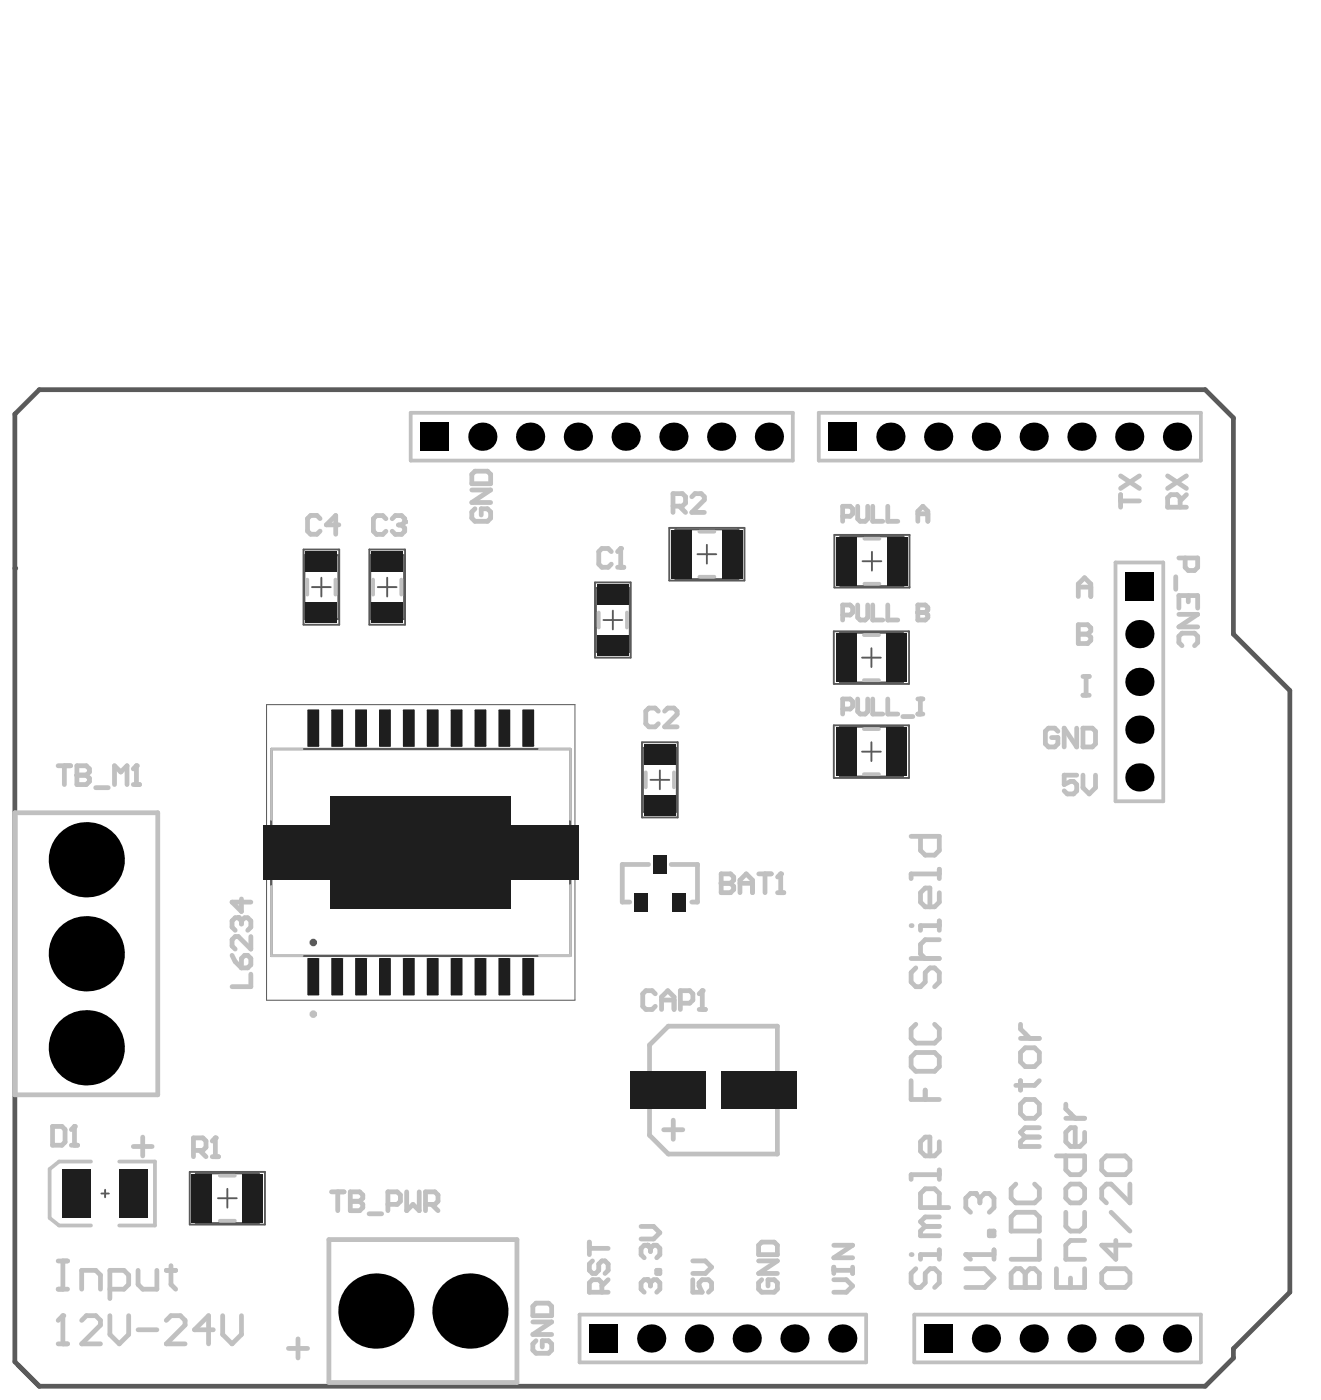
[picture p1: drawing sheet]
<svg xmlns="http://www.w3.org/2000/svg" width="234mm" height="248mm" viewBox="0 0 234 248" stroke-linecap="round" stroke-linejoin="round" font-family="sans-serif">
<g fill="none" stroke="#5a5a5a" stroke-width=".33">
<path d="M53.7 97.2h6.3v13.3h-6.3zM53.8 98.2h6v11.3h-6zM65.3 97.2h6.3v13.3h-6.3zM65.5 98.2h5.9v11.3h-5.9zM118.3 93.4h13.3v9.3h-13.3zM119.4 93.6h11.1v8.8h-11.1zM123.3 98h3.3M125 96.4v3.3M147.5 94.6h13.3v9.3h-13.3zM148.6 94.9h11.1v8.8h-11.1zM152.5 99.3h3.3M154.1 97.6v3.3"/>
<path d="M55.2 103.9h3.3M56.8 102.2v3.3M66.8 103.9h3.3M68.5 102.2v3.3M105.2 103h6.3v13.3h-6.3zM105.4 104h5.9v11.3h-5.9zM106.7 109.7h3.3M108.3 108v3.3M147.4 111.7h13.3v9.3h-13.3zM148.5 111.9h11.1v8.8h-11.1zM152.4 116.3h3.3M154.1 114.7v3.3"/>
<path d="M113.5 131.3h6.3v13.3h-6.3zM113.7 132.3h5.9v11.3h-5.9zM115 138h3.3M116.7 136.3v3.3M147.4 128.3h13.3v9.3h-13.3zM148.5 128.6h11.1v8.8h-11.1zM152.4 133h3.3M154.1 131.3v3.3M17.9 211.1h1.3M18.6 210.5v1.3M33.5 207.3h13.3v9.3h-13.3zM34.6 207.6h11.2v8.7h-11.2z"/>
<path d="M38.5 212h3.4M40.2 210.3v3.3"/>
</g>
<path d="M47.1 124.6h54.5v52.3h-54.5z" fill="none" stroke="#5a5a5a" stroke-width=".18"/>
<path d="M48 132.5h52.8v36.6h-52.8z" fill="none" stroke="#5a5a5a" stroke-width=".42"/>
<circle cx="55.4" cy="166.7" r=".33" fill="none" stroke="#5a5a5a" stroke-width=".67"/>
<path d="M6.9 68.9h206.2l5 5v38.3l9.9 10v106.4l-9.9 10v1.6l-5 5h-206.2l-4.3-4.3v-167.6zM2.6 100.5h.2" fill="none" stroke="#5a5a5a" stroke-width=".85"/>
<g fill="none" stroke="#c0c0c0" stroke-width=".85">
<path d="M208.4 98.7h3.3v1.7l-.5 .5h-1.1l-.6-.5v-1.7M207.9 102v2.2M208.4 107.6v-2.2h3.3v2.2M208.4 108.7h3.3l-3.3 2.2h3.3M209 114.2l-.6-.5v-1.1l.6-.6h2.2l.5 .6v1.1l-.5 .5M210.1 105.4v1.1M2.6 143.8h25.3v49.9h-25.3zM114.7 152.9h-4.7v6.7h1.3M118.7 152.9h4.6v6.7h-1M114.8 195.8v5l3.4 3.3h19.2v-7.9M114.8 189.5v-4.7l3.4-3.3h19.2v8M23.6 202.8h3.3"/>
<path d="M25.2 201.1v3.4M58.1 219.3h33.3v25.3h-33.3zM114.4 226.4h-.5l-.6 .5v1.1l.6 .6"/>
</g>
<g fill="none" stroke="#c0c0c0" stroke-width=".67">
<path d="M72.6 73h67.6v8.5h-67.6zM144.7 73h67.6v8.5h-67.6zM123.6 94h2.7M152.8 95.3h2.7M197.2 99.5h8.5v42.2h-8.5zM54.3 102.5v2.7M59.3 102.5v2.7M66 102.5v2.7M70.9 102.5v2.7M105.9 108.3v2.7M110.8 108.3v2.7M123.6 102h2.7"/>
<path d="M152.7 112.3h2.7M152.8 103.3h2.7M114.2 136.6v2.7M119.2 136.6v2.7M152.7 137h2.7M152.7 129h2.7M152.7 120.3h2.7M16.1 205.5h-5.7l-1.6 1.3v8.7l1.6 1.3h5.7M21.1 205.5h6.3v11.3h-6.3M38.9 215.9h2.6M38.9 208h2.6M102.5 232.5h50.6v8.5h-50.6z"/>
<path d="M161.6 232.5h50.7v8.5h-50.7z"/>
</g>
<path d="M53.4 132.5h-5.4v12.5M95.3 132.5h5.5v12.5M48 156.8v12.3h5.4M100.8 156.6v12.5h-5.5" fill="none" stroke="#c0c0c0" stroke-width=".42"/>
<circle cx="114.4" cy="226.4" r=".42" fill="#c0c0c0"/>
<path d="M114.4 226.4l.6 .5M114.4 220.3h-.5l-.6 .5v1.1l.6 .6M115 226.9v.6M115 226.9l.5-.5h.6l.6 .5v1.1l-.6 .6M116.1 224.7h.6v.6h-.6z" fill="none" stroke="#c0c0c0" stroke-width=".85"/>
<circle cx="114.4" cy="220.3" r=".42" fill="#c0c0c0"/>
<g fill="none" stroke="#c0c0c0" stroke-width=".85">
<path d="M83.4 86.7h3.3l-3.3 2.2h3.3M84 90l-.6 .6v1.1l.6 .5h2.2l.5-.5v-1.1l-.5-.6h-1.1v1.1M84 83.3h2.2l.5 .6v1.7h-3.3v-1.7zM108.1 97.6l-.6-.6h-1.1l-.5 .6v2.2l.5 .5h1.1l.6-.5M109.7 97v3.3M109.2 100.3h1.1M191.5 119.7h1.1M192 119.7v3.3M116.4 125.8l-.6-.5h-1.1l-.5 .5v2.2l.5 .6h1.1l.6-.6M117.5 125.8l.5-.5h1.2l.5 .5v.6l-2.2 2.2h2.2M191.5 123h1.1M113.3 217h2.2l1.2 1.1-1.2 1.1h-2.2"/>
<path d="M134.7 219.7h2.2l.5 .6v1.6h-3.3v-1.6zM51 238.5h3.4M52.7 236.8v3.4M114.4 220.3l.6 .5M115 220.8v.6M115 220.8l.5-.5h.6l.6 .5v1.1l-.6 .6M134.1 223h3.3l-3.3 2.3h3.3M134.7 226.4l-.6 .5v1.1l.6 .6h2.2l.5-.6v-1.1l-.5-.5h-1.1v1.1M147.4 220.3h3.3l-3.3 2.2h3.3M147.4 226.4h2.2l1.1 1.1-1.1 1.1h-2.2M147.4 224.2v1.1M147.4 224.7h3.3"/>
<path d="M150.7 224.2v1.1"/>
</g>
<circle cx="109.7" cy="97" r=".42" fill="#c0c0c0"/>
<path d="M109.7 97l-.5 .6M119 89.5h1.6l.6-.5v-1.1l-.6-.6h-1.6v3.3M120.1 89.5l1.1 1.1M122.3 87.9l.6-.6h1.1l.5 .6v.5l-2.2 2.2h2.2M190.6 110.5v3.3h1.7l.5-.5v-.6l-.5-.5h-1.7M187 129.4l-.5-.6h-1.1l-.6 .6v2.2l.6 .5h1.1l.5-.5v-1.1h-1.1M190.3 128.8v3.3l-2.2-3.3v3.3M190.3 137.1h-2.2v1.7l1.1-.6h.6l.5 .6v1.1l-.5 .5h-1.1l-.6-.5M191.5 128.8h1.6l.6 .6v2.2l-.6 .5h-1.6zM191.5 137.1v2.2l1.1 1.1 1.1-1.1v-2.2" fill="none" stroke="#c0c0c0" stroke-width=".85"/>
<circle cx="190.6" cy="112.2" r=".42" fill="#c0c0c0"/>
<path d="M198.1 87.5v2.2M198.1 88.6h3.3M198.1 84.2l3.3 2.2M201.4 84.2l-3.3 2.2M190.6 110.5h1.7l.5 .6v.5l-.5 .6h-1.7M190.6 105.5v-2.2l1.1-1.1 1.1 1.1v2.2M190.6 103.9h2.2M9.3 199.3h1.7l.5 .5v2.2l-.5 .6h-1.7zM13.2 199.3v3.3M12.6 202.6h1.1" fill="none" stroke="#c0c0c0" stroke-width=".85"/>
<circle cx="13.2" cy="199.3" r=".42" fill="#c0c0c0"/>
<path d="M13.2 199.3l-.6 .5M34.2 203.5h1.7l.5-.6v-1.1l-.5-.5h-1.7v3.3M35.3 203.5l1.1 1.1M37.5 204.6h1.1M38.1 201.3v3.3" fill="none" stroke="#c0c0c0" stroke-width=".85"/>
<circle cx="38.1" cy="201.3" r=".42" fill="#c0c0c0"/>
<path d="M41 169l.6 1.1 1.1 1.1M42.1 162.3h-.5l-.6 .6v1.1l.6 .6M43.2 169h.6l.5 .6v1.1l-.5 .5h-1.1v-1.6zM44.3 172.3v2.2h-3.3M44.3 165.7v2.2l-2.2-2.2h-.5l-.6 .5v1.1l.6 .6M38.1 201.3l-.6 .5" fill="none" stroke="#c0c0c0" stroke-width=".85"/>
<circle cx="42.1" cy="162.3" r=".42" fill="#c0c0c0"/>
<path d="M56.6 91.7l-.6-.5h-1.1l-.5 .5v2.3l.5 .5h1.1l.6-.5M59.9 92.8h-2.2l1.7-1.6v3.3M68.2 91.8l-.5-.6h-1.1l-.6 .6v2.2l.6 .5h1.1l.5-.5M69.3 91.8l.6-.6h1.1l.6 .6v.5M42.7 159v2.2l-1.7-1.6h3.3M42.1 162.3l.6 .6M42.7 162.9v.6M42.7 162.9l.5-.6h.6l.5 .6v1.1l-.5 .6" fill="none" stroke="#c0c0c0" stroke-width=".85"/>
<circle cx="71.6" cy="92.3" r=".42" fill="#c0c0c0"/>
<g fill="none" stroke="#c0c0c0" stroke-width=".85">
<path d="M70.4 92.9h.6M71 92.9l.6 .5v.6l-.6 .5h-1.1l-.6-.5M71.6 92.3l-.6 .6M115.8 175.8l-.5-.6h-1.1l-.6 .6v2.2l.6 .6h1.1l.5-.6M117 178.6v-2.2l1.1-1.2 1.1 1.2v2.2M117 176.9h2.2M120.3 177.5h1.6l.6-.6v-1.1l-.6-.6h-1.6v3.4M123.6 178.6h1.1M124.2 175.2v3.4M117.3 199.8h3.4M119 198.2v3.3M104.2 219.7v2.2"/>
<path d="M94.2 231.1l.6-.6h2.2l.5 .6v1.6h-3.3zM94.2 233.8h3.3l-3.3 2.3h3.3M94.8 237.2l-.6 .5v1.1l.6 .6h2.2l.5-.6v-1.1l-.5-.5h-1.1v1.1M104.2 220.8h3.3M104.7 223l-.5 .6v1.1l.5 .6h.6l.6-.6v-1.1l.5-.6h.6l.5 .6v1.1l-.5 .6M106.4 228.6v-1.7l-.5-.5h-1.2l-.5 .5v1.7h3.3M107.5 226.4l-1.1 1.1M122.5 226.4v2.2h1.6l-.5-1.1v-.6l.5-.5h1.1l.6 .5v1.1l-.6 .6M122.5 223h2.2l1.1 1.2-1.1 1.1h-2.2"/>
</g>
<circle cx="124.2" cy="175.2" r=".42" fill="#c0c0c0"/>
<path d="M149 108.8h1.3l.4-.5v-.8l-.4-.5h-1.3v2.7M151.6 107v2.2l.5 .5h.9l.4-.5v-2.2M154.3 107v2.7h1.8M156.9 107v2.7h1.8M162.3 107v2.7h1.3l.4-.5v-.4l-.4-.5h-1.3M124.2 175.2l-.6 .6" fill="none" stroke="#c0c0c0" stroke-width=".85"/>
<circle cx="162.3" cy="108.3" r=".42" fill="#c0c0c0"/>
<path d="M162.3 107h1.3l.4 .5v.4l-.4 .4h-1.3M58.6 210.8h2.2M59.7 210.8v3.4M61.9 210.8v3.4h1.7l.5-.6v-.6l-.5-.5h-1.7" fill="none" stroke="#c0c0c0" stroke-width=".85"/>
<circle cx="61.9" cy="212.5" r=".42" fill="#c0c0c0"/>
<path d="M10.3 135.5h2.2M11.4 135.5v3.3M13.6 135.5v3.3h1.7l.5-.6v-.5l-.5-.6h-1.7M61.9 210.8h1.7l.5 .6v.5l-.5 .6h-1.7M65.3 214.7h2.2M68.6 213h1.6l.6-.5v-1.1l-.6-.6h-1.6v3.4M71.9 210.8v3.4l1.1-1.2 1.1 1.2v-3.4M75.2 213h1.7l.5-.5v-1.1l-.5-.6h-1.7v3.4M76.3 213l1.1 1.2" fill="none" stroke="#c0c0c0" stroke-width=".85"/>
<circle cx="13.6" cy="137.1" r=".42" fill="#c0c0c0"/>
<path d="M13.6 135.5h1.7l.5 .5v.6l-.5 .5h-1.7M16.9 139.3h2.2M20.2 138.8v-3.3l1.2 1.1 1.1-1.1v3.3M23.6 138.8h1.1M24.1 135.5v3.3" fill="none" stroke="#c0c0c0" stroke-width=".85"/>
<circle cx="24.1" cy="135.5" r=".42" fill="#c0c0c0"/>
<path d="M24.1 135.5l-.5 .5M127.5 154.6v3.3h1.7l.5-.5v-.6l-.5-.6h-1.7" fill="none" stroke="#c0c0c0" stroke-width=".85"/>
<circle cx="127.5" cy="156.2" r=".42" fill="#c0c0c0"/>
<path d="M127.5 154.6h1.7l.5 .5v.6l-.5 .5h-1.7M130.8 156.2h2.2M130.8 157.9v-2.2l1.1-1.1 1.1 1.1v2.2M134.1 154.6h2.3M135.2 154.6v3.3M137.5 157.9h1.1M138 154.6v3.3" fill="none" stroke="#c0c0c0" stroke-width=".85"/>
<circle cx="138" cy="154.6" r=".42" fill="#c0c0c0"/>
<g fill="none" stroke="#c0c0c0" stroke-width=".85">
<path d="M149 91.3h1.3l.4-.4v-.9l-.4-.4h-1.3v2.6M151.6 89.6v2.2l.5 .4h.9l.4-.4v-2.2M154.3 89.6v2.6h1.8M156.9 89.6v2.6h1.8M162.3 92.2v-1.8l.9-.8 .8 .8v1.8M162.3 90.9h1.7M206.4 84.2l3.3 2.2M208.6 89.7v-1.6l-.5-.6h-1.1l-.6 .6v1.6h3.3M209.7 87.5l-1.1 1.1M209.7 84.2l-3.3 2.2M149 125.4h1.3l.4-.4v-.9l-.4-.5h-1.3v2.7M151.6 123.6v2.3l.5 .4h.9l.4-.4v-2.3"/>
<path d="M154.3 123.6v2.7h1.8M156.9 123.6v2.7h1.8M159.6 126.8h1.8M162.3 123.6h.9M162.3 126.3h.9M162.7 123.6v2.7M138 154.6l-.5 .5M10.3 223.1h1.6M10.3 228h1.6M10.3 237.7h1.6M11.1 223.1v4.9M11.1 232.7v5"/>
<path d="M14.4 228v-3.3h2.5l.9 .9v2.4M19.4 228h2.5l.8-.8v-1.6l-.8-.9h-2.5v5M24.4 224.7v2.5l.8 .8h2.5v-3.3M29.4 224.7h1.7M30.2 223.9v3.3l.9 .8"/>
</g>
<circle cx="11.1" cy="232.7" r=".42" fill="#c0c0c0"/>
<path d="M11.1 232.7l-.8 .9M14.4 233.6l.9-.9h1.6l.9 .9v.8l-3.4 3.3h3.4M19.4 232.7v3.4l1.7 1.6 1.6-1.6v-3.4M24.4 235.2h3.3M29.4 233.6l.8-.9h1.7l.8 .9v.8l-3.3 3.3h3.3M37.7 235.2h-3.3l2.5-2.5v5M39.4 232.7v3.4l1.6 1.6 1.7-1.6v-3.4M161.9 224.4l-.8 .9v1.6l.8 .8h.8l.9-.8v-1.6l.8-.9h.8l.9 .9v1.6l-.9 .8M166.1 221.1v1.7M166.1 221.9h-3.4v.9" fill="none" stroke="#c0c0c0" stroke-width=".85"/>
<circle cx="161.1" cy="221.9" r=".42" fill="#c0c0c0"/>
<g fill="none" stroke="#c0c0c0" stroke-width=".85">
<path d="M161.1 169.6h5M161.9 171.2l-.8 .8v1.7l.8 .8h.8l.9-.8v-1.7l.8-.8h.8l.9 .8v1.7l-.9 .8M166.1 163.7h-3.4v.9M166.1 166.2h-2.5l-.9 .9v1.6l.9 .9M166.1 162.9v1.7M161.1 191.2v3.3h5M161.9 181.2l-.8 .8v1.7l.8 .8h3.3l.9-.8v-1.7l-.9-.8M161.9 186.2h3.3l.9 .8v1.7l-.9 .8h-3.3l-.8-.8v-1.7zM163.6 192.8v1.7M163.6 216.9l-.9 .9v.8h3.4M163.6 216.9h2.5M166.1 202v1.6l-.9 .9h-1.6l-.9-.9v-1.6l.9-.9h.8v3.4"/>
<path d="M166.1 213.6v-2.5l-.9-.8h-1.6l-.9 .8v2.5h5M166.1 215.3h-2.5l-.9 .8 .9 .8M166.1 207v1.6M166.1 207.8h-5v.8"/>
</g>
<circle cx="161.1" cy="163.7" r=".42" fill="#c0c0c0"/>
<path d="M161.1 147.9h5v2.5l-.9 .9h-1.6l-.9-.9v-2.5M166.1 153.8v1.6M166.1 157.9v1.7l-.9 .8h-1.6l-.9-.8v-1.7l.9-.8h.8v3.3M166.1 154.6h-5v.8M170.7 224.4h3.4l1.6 1.7-1.6 1.6h-3.4M170.7 221.9h5M175.7 221.1v1.7" fill="none" stroke="#c0c0c0" stroke-width=".85"/>
<circle cx="170.7" cy="221.9" r=".42" fill="#c0c0c0"/>
<path d="M172.4 211.1h-.8l-.9 .8v1.7l.9 .8M174.9 217.8h.8v.8h-.8zM170.7 221.9l.9 .9" fill="none" stroke="#c0c0c0" stroke-width=".85"/>
<circle cx="172.4" cy="211.1" r=".42" fill="#c0c0c0"/>
<path d="M172.4 211.1l.8 .8M173.2 211.9v.9M173.2 211.9l.9-.8h.8l.8 .8v1.7l-.8 .8M178.8 227.7h4.9v-2.4l-.8-.9h-.8l-.9 .9v2.4" fill="none" stroke="#c0c0c0" stroke-width=".85"/>
<circle cx="181.2" cy="227.7" r=".42" fill="#c0c0c0"/>
<g fill="none" stroke="#c0c0c0" stroke-width=".85">
<path d="M180.4 181.2v.8l1.7 1.7M180.4 191.2v1.6M180.4 183.7h3.3M181.2 185.3h1.7l.8 .9v1.6l-.8 .9h-1.7l-.8-.9v-1.6zM181.2 194.5h1.7l.8 .8v1.7l-.8 .8h-1.7l-.8-.8v-1.7zM183.7 199.5h-2.5l-.8 .8 .8 .8M183.7 191.2l-.8 .8h-3.3M188.4 197.8h3.3M188.4 195.3v.9l1.7 1.6M179.6 209.5l-.8 .8v1.6l.8 .9h3.3l.8-.9v-1.6l-.8-.8M179.6 214.4h3.3l.8 .9v2.5h-4.9v-2.5zM181.2 201.1l-.8 .9v.8h3.3"/>
<path d="M181.2 201.1h2.5M183.7 219.4v3.4h-4.9M186.8 204.5h4.9v2.5l-.8 .8h-1.6l-.9-.8v-2.5M188.4 214.4v2.5l.9 .9h1.6l.8-.9v-2.5M189.3 209.5h1.6l.8 .8v1.6l-.8 .9h-1.6l-.9-.9v-1.6zM191.7 219.4h-2.4l-.9 .9v2.5h3.3M191.7 200.3v1.7l-.8 .8h-1.6l-.9-.8v-1.7l.9-.8h.8v3.3M195.6 204.5h3.3l.9 .8v1.7l-.9 .8h-3.3l-.8-.8v-1.7zM196.4 214.4l3.4 3.4M197.3 219.4v3.4l-2.5-2.5h5M199.8 209.5v3.3l-3.4-3.3h-.8l-.8 .8v1.6l.8 .9M178.8 227.7v-2.4l.8-.9h.8l.8 .9v2.4"/>
<path d="M186.8 224.4v3.3h4.9v-3.3M189.3 226.1v1.6M195.6 224.4h3.3l.9 .9v1.6l-.9 .8h-3.3l-.8-.8v-1.6z"/>
</g>
<circle cx="55.4" cy="179.4" r=".33" fill="none" stroke="#c0c0c0" stroke-width=".67"/>
<g fill="#000">
<circle cx="85.3" cy="77.2" r="2.5"/>
<circle cx="93.7" cy="77.2" r="2.5"/>
<circle cx="102.2" cy="77.2" r="2.5"/>
<circle cx="110.6" cy="77.2" r="2.5"/>
<circle cx="119.1" cy="77.2" r="2.5"/>
<circle cx="127.5" cy="77.2" r="2.5"/>
<circle cx="135.9" cy="77.2" r="2.5"/>
<circle cx="157.4" cy="77.2" r="2.5"/>
<circle cx="165.9" cy="77.2" r="2.5"/>
<circle cx="174.3" cy="77.2" r="2.5"/>
<circle cx="182.7" cy="77.2" r="2.5"/>
<circle cx="191.2" cy="77.2" r="2.5"/>
<circle cx="199.6" cy="77.2" r="2.5"/>
<circle cx="208.1" cy="77.2" r="2.5"/>
<circle cx="201.4" cy="112.2" r="2.5"/>
<circle cx="201.4" cy="137.5" r="2.5"/>
<circle cx="201.4" cy="129.1" r="2.5"/>
<circle cx="201.4" cy="120.6" r="2.5"/>
<circle cx="15.3" cy="152.1" r="6.7"/>
<circle cx="15.3" cy="168.7" r="6.7"/>
<circle cx="15.3" cy="185.3" r="6.7"/>
<circle cx="66.5" cy="231.9" r="6.7"/>
<circle cx="83.1" cy="231.9" r="6.7"/>
<circle cx="115.1" cy="236.8" r="2.5"/>
<circle cx="123.6" cy="236.8" r="2.5"/>
<circle cx="132" cy="236.8" r="2.5"/>
<circle cx="140.5" cy="236.8" r="2.5"/>
<circle cx="148.9" cy="236.8" r="2.5"/>
<circle cx="174.3" cy="236.8" r="2.5"/>
<circle cx="182.7" cy="236.8" r="2.5"/>
<circle cx="191.2" cy="236.8" r="2.5"/>
<circle cx="199.6" cy="236.8" r="2.5"/>
<circle cx="208.1" cy="236.8" r="2.5"/>
</g>
<g fill="#000">
<path d="M74.3 74.8h5v4.9h-5z" fill-rule="evenodd"/>
<path d="M146.5 74.8h5v4.9h-5z" fill-rule="evenodd"/>
<path d="M198.9 101.2h5v5h-5z" fill-rule="evenodd"/>
<path d="M104.2 234.3h5v5h-5z" fill-rule="evenodd"/>
<path d="M163.4 234.3h5v5h-5z" fill-rule="evenodd"/>
</g>
<g fill="#1e1e1e">
<path d="M11.1 206.8h5v8.7h-5z" fill-rule="evenodd"/>
<path d="M54.5 125.5h1.8l.1 .2v6.2l-.1 .2h-1.8l-.2-.2v-6.2z" fill-rule="evenodd"/>
<path d="M58.7 125.5h1.8l.2 .2v6.2l-.2 .2h-1.8l-.1-.2v-6.2z" fill-rule="evenodd"/>
<path d="M67.2 125.5h1.7l.2 .2v6.2l-.2 .2h-1.7l-.2-.2v-6.2z" fill-rule="evenodd"/>
<path d="M75.6 125.5h1.8l.1 .2v6.2l-.1 .2h-1.8l-.2-.2v-6.2z" fill-rule="evenodd"/>
<path d="M79.8 125.5h1.8l.2 .2v6.2l-.2 .2h-1.8l-.1-.2v-6.2z" fill-rule="evenodd"/>
<path d="M88.3 125.5h1.7l.2 .2v6.2l-.2 .2h-1.7l-.2-.2v-6.2z" fill-rule="evenodd"/>
<path d="M92.5 125.5h1.8l.1 .2v6.2l-.1 .2h-1.8l-.2-.2v-6.2z" fill-rule="evenodd"/>
<path d="M115.5 151.3h2.3v3.3h-2.3z" fill-rule="evenodd"/>
<path d="M147.7 128.6h3.7v8.7h-3.7z" fill-rule="evenodd"/>
<path d="M147.8 95h3.7v8.6h-3.7z" fill-rule="evenodd"/>
<path d="M54.5 169.5h1.8l.1 .1v6.3l-.1 .2h-1.8l-.2-.2v-6.3z" fill-rule="evenodd"/>
<path d="M58.7 169.5h1.8l.2 .1v6.3l-.2 .2h-1.8l-.1-.2v-6.3z" fill-rule="evenodd"/>
<path d="M67.2 169.5h1.7l.2 .1v6.3l-.2 .2h-1.7l-.2-.2v-6.3z" fill-rule="evenodd"/>
<path d="M75.6 169.5h1.8l.1 .1v6.3l-.1 .2h-1.8l-.2-.2v-6.3z" fill-rule="evenodd"/>
<path d="M79.8 169.5h1.8l.2 .1v6.3l-.2 .2h-1.8l-.1-.2v-6.3z" fill-rule="evenodd"/>
<path d="M88.3 169.5h1.7l.2 .1v6.3l-.2 .2h-1.7l-.2-.2v-6.3z" fill-rule="evenodd"/>
<path d="M92.5 169.5h1.8l.1 .1v6.3l-.1 .2h-1.8l-.2-.2v-6.3z" fill-rule="evenodd"/>
<path d="M127.6 93.7h3.7v8.7h-3.7z" fill-rule="evenodd"/>
<path d="M147.7 112h3.7v8.7h-3.7z" fill-rule="evenodd"/>
<path d="M65.6 106.5h5.7v3.7h-5.7z" fill-rule="evenodd"/>
<path d="M54 106.5h5.6v3.7h-5.6z" fill-rule="evenodd"/>
<path d="M113.8 131.6h5.7v3.7h-5.7z" fill-rule="evenodd"/>
<path d="M105.5 112.3h5.7v3.7h-5.7z" fill-rule="evenodd"/>
<path d="M33.9 207.6h3.6v8.7h-3.6z" fill-rule="evenodd"/>
<path d="M42.9 207.6h3.6v8.7h-3.6z" fill-rule="evenodd"/>
<path d="M71.4 125.5h1.8l.1 .2v6.2l-.1 .2h-1.8l-.2-.2v-6.2z" fill-rule="evenodd"/>
<path d="M63 125.5h1.7l.2 .2v6.2l-.2 .2h-1.7l-.2-.2v-6.2z" fill-rule="evenodd"/>
<path d="M65.6 97.5h5.7v3.7h-5.7z" fill-rule="evenodd"/>
<path d="M54 97.5h5.6v3.7h-5.6z" fill-rule="evenodd"/>
<path d="M84.1 125.5h1.7l.2 .2v6.2l-.2 .2h-1.7l-.2-.2v-6.2z" fill-rule="evenodd"/>
<path d="M111.5 189.5h13.3v6.7h-13.3z" fill-rule="evenodd"/>
<path d="M118.8 157.9h2.3v3.3h-2.3z" fill-rule="evenodd"/>
<path d="M112.2 157.9h2.3v3.3h-2.3z" fill-rule="evenodd"/>
<path d="M113.8 140.6h5.7v3.7h-5.7z" fill-rule="evenodd"/>
<path d="M105.5 103.4h5.7v3.6h-5.7z" fill-rule="evenodd"/>
<path d="M156.7 128.6h3.7v8.7h-3.7z" fill-rule="evenodd"/>
<path d="M156.8 95h3.7v8.6h-3.7z" fill-rule="evenodd"/>
<path d="M63 169.5h1.7l.2 .1v6.3l-.2 .2h-1.7l-.2-.2v-6.3z" fill-rule="evenodd"/>
<path d="M71.4 169.5h1.8l.1 .1v6.3l-.1 .2h-1.8l-.2-.2v-6.3z" fill-rule="evenodd"/>
<path d="M84.1 169.5h1.7l.2 .1v6.3l-.2 .2h-1.7l-.2-.2v-6.3z" fill-rule="evenodd"/>
<path d="M118.7 93.7h3.6v8.7h-3.6z" fill-rule="evenodd"/>
<path d="M156.7 112h3.7v8.7h-3.7z" fill-rule="evenodd"/>
<path d="M21.1 206.8h5v8.7h-5z" fill-rule="evenodd"/>
<path d="M127.5 189.5h13.3v6.7h-13.3z" fill-rule="evenodd"/>
<path d="M46.5 146h13.3v9.6h-13.3z" fill-rule="evenodd"/>
<path d="M88.9 146h13.3v9.6h-13.3z" fill-rule="evenodd"/>
<path d="M58.4 140.8h31.9v20h-31.9z" fill-rule="evenodd"/>
</g>
<g fill="#1e1e1e">
<path d="M54.3 125.7h.2zM54.4 125.5h.1v.2h-.2z"/>
<path d="M54.5 131.9v.2zM54.3 131.9h.2v.2z"/>
<path d="M56.3 131.9h.1zM56.3 131.9h.1l-.1 .2z"/>
<path d="M56.3 125.5v.2zM56.3 125.5l.1 .2h-.1z"/>
<path d="M58.6 125.7h.1zM58.6 125.5h.1v.2h-.1z"/>
<path d="M58.7 131.9v.2zM58.6 131.9h.1v.2z"/>
<path d="M60.5 131.9h.2zM60.5 131.9h.2l-.2 .2z"/>
<path d="M60.5 125.5v.2zM60.5 125.5l.2 .2h-.2z"/>
<path d="M67 125.7h.2zM67.1 125.5h.1v.2h-.2z"/>
<path d="M67.2 131.9v.2zM67 131.9h.2v.2z"/>
<path d="M68.9 131.9h.2zM68.9 131.9h.2l-.2 .2z"/>
<path d="M68.9 125.5v.2zM68.9 125.5l.2 .2h-.2z"/>
<path d="M75.4 125.7h.2zM75.5 125.5h.1v.2h-.2z"/>
<path d="M75.6 131.9v.2zM75.4 131.9h.2v.2z"/>
<path d="M77.4 131.9h.1zM77.4 131.9h.1l-.1 .2z"/>
<path d="M77.4 125.5v.2zM77.4 125.5l.1 .2h-.1z"/>
<path d="M79.7 125.7h.1zM79.7 125.5h.1v.2h-.1z"/>
<path d="M79.8 131.9v.2zM79.7 131.9h.1v.2z"/>
<path d="M81.6 131.9h.2zM81.6 131.9h.2l-.2 .2z"/>
<path d="M81.6 125.5v.2zM81.6 125.5l.2 .2h-.2z"/>
<path d="M88.1 125.7h.2zM88.2 125.5h.1v.2h-.2z"/>
<path d="M88.3 131.9v.2zM88.1 131.9h.2v.2z"/>
<path d="M90 131.9h.2zM90 131.9h.2l-.2 .2z"/>
<path d="M90 125.5v.2zM90 125.5l.2 .2h-.2z"/>
<path d="M92.3 125.7h.2zM92.4 125.5h.1v.2h-.2z"/>
<path d="M92.5 131.9v.2zM92.3 131.9h.2v.2z"/>
<path d="M94.3 131.9h.1zM94.3 131.9h.1l-.1 .2z"/>
<path d="M94.3 125.5v.2zM94.3 125.5l.1 .2h-.1z"/>
<path d="M54.3 169.6h.2zM54.4 169.5h.1v.1h-.2z"/>
<path d="M54.5 175.9v.2zM54.3 175.9h.2v.2z"/>
<path d="M56.3 175.9h.1zM56.3 175.9h.1l-.1 .2z"/>
<path d="M56.3 169.5v.1zM56.3 169.5l.1 .1h-.1z"/>
<path d="M58.6 169.6h.1zM58.6 169.5h.1v.1h-.1z"/>
<path d="M58.7 175.9v.2zM58.6 175.9h.1v.2z"/>
<path d="M60.5 175.9h.2zM60.5 175.9h.2l-.2 .2z"/>
<path d="M60.5 169.5v.1zM60.5 169.5l.2 .1h-.2z"/>
<path d="M67 169.6h.2zM67.1 169.5h.1v.1h-.2z"/>
<path d="M67.2 175.9v.2zM67 175.9h.2v.2z"/>
<path d="M68.9 175.9h.2zM68.9 175.9h.2l-.2 .2z"/>
<path d="M68.9 169.5v.1zM68.9 169.5l.2 .1h-.2z"/>
<path d="M75.4 169.6h.2zM75.5 169.5h.1v.1h-.2z"/>
<path d="M75.6 175.9v.2zM75.4 175.9h.2v.2z"/>
<path d="M77.4 175.9h.1zM77.4 175.9h.1l-.1 .2z"/>
<path d="M77.4 169.5v.1zM77.4 169.5l.1 .1h-.1z"/>
<path d="M79.7 169.6h.1zM79.7 169.5h.1v.1h-.1z"/>
<path d="M79.8 175.9v.2zM79.7 175.9h.1v.2z"/>
<path d="M81.6 175.9h.2zM81.6 175.9h.2l-.2 .2z"/>
<path d="M81.6 169.5v.1zM81.6 169.5l.2 .1h-.2z"/>
<path d="M88.1 169.6h.2zM88.2 169.5h.1v.1h-.2z"/>
<path d="M88.3 175.9v.2zM88.1 175.9h.2v.2z"/>
<path d="M90 175.9h.2zM90 175.9h.2l-.2 .2z"/>
<path d="M90 169.5v.1zM90 169.5l.2 .1h-.2z"/>
<path d="M92.3 169.6h.2zM92.4 169.5h.1v.1h-.2z"/>
<path d="M92.5 175.9v.2zM92.3 175.9h.2v.2z"/>
<path d="M94.3 175.9h.1zM94.3 175.9h.1l-.1 .2z"/>
<path d="M94.3 169.5v.1zM94.3 169.5l.1 .1h-.1z"/>
<path d="M71.2 125.7h.2zM71.3 125.5h.1v.2h-.2z"/>
<path d="M71.4 131.9v.2zM71.2 131.9h.2v.2z"/>
<path d="M73.2 131.9h.1zM73.2 131.9h.1l-.1 .2z"/>
<path d="M73.2 125.5v.2zM73.2 125.5l.1 .2h-.1z"/>
<path d="M62.8 125.7h.2zM62.8 125.5h.2v.2h-.2z"/>
<path d="M63 131.9v.2zM62.8 131.9h.2v.2z"/>
<path d="M64.7 131.9h.2zM64.7 131.9h.2l-.2 .2z"/>
<path d="M64.7 125.5v.2zM64.7 125.5l.2 .2h-.2z"/>
<path d="M83.9 125.7h.2zM83.9 125.5h.2v.2h-.2z"/>
<path d="M84.1 131.9v.2zM83.9 131.9h.2v.2z"/>
<path d="M85.8 131.9h.2zM85.8 131.9h.2l-.2 .2z"/>
<path d="M85.8 125.5v.2zM85.8 125.5l.2 .2h-.2z"/>
<path d="M62.8 169.6h.2zM62.8 169.5h.2v.1h-.2z"/>
<path d="M63 175.9v.2zM62.8 175.9h.2v.2z"/>
<path d="M64.7 175.9h.2zM64.7 175.9h.2l-.2 .2z"/>
<path d="M64.7 169.5v.1zM64.7 169.5l.2 .1h-.2z"/>
<path d="M71.2 169.6h.2zM71.3 169.5h.1v.1h-.2z"/>
<path d="M71.4 175.9v.2zM71.2 175.9h.2v.2z"/>
<path d="M73.2 175.9h.1zM73.2 175.9h.1l-.1 .2z"/>
<path d="M73.2 169.5v.1zM73.2 169.5l.1 .1h-.1z"/>
<path d="M83.9 169.6h.2zM83.9 169.5h.2v.1h-.2z"/>
<path d="M84.1 175.9v.2zM83.9 175.9h.2v.2z"/>
<path d="M85.8 175.9h.2zM85.8 175.9h.2l-.2 .2z"/>
<path d="M85.8 169.5v.1zM85.8 169.5l.2 .1h-.2z"/>
</g>
</svg>
